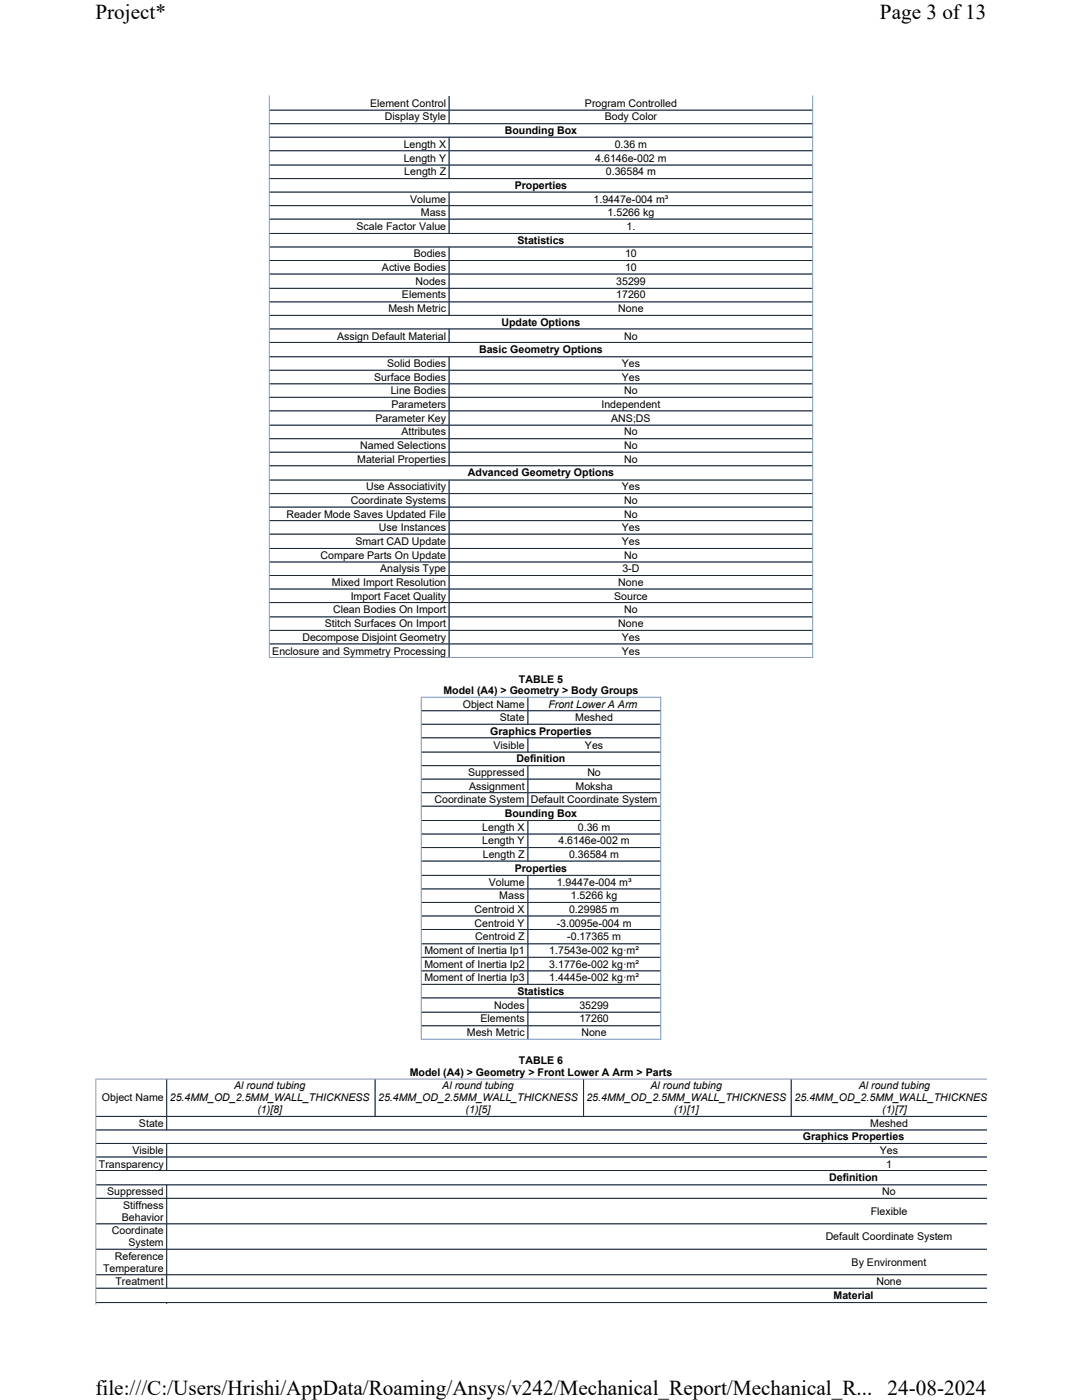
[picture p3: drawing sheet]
<svg xmlns="http://www.w3.org/2000/svg" width="216mm" height="279mm" viewBox="0 0 216 279" stroke-linecap="round" stroke-linejoin="round" font-family="sans-serif">
<defs><g id="words">
<g font-size="4.2">
<text x="19" y="3.8">Project*</text>
<text x="175.6" y="3.8">Page 3 of13</text>
<text x="19" y="278.5">file:///C:/Users/Hrishi/AppData/Roaming/Ansys/v242/Mechanical_Report/Mechanical_R...</text>
<text x="177.1" y="278.5">24-08-2024</text>
</g>
<g font-size="2.1">
<text x="73.9" y="21.3">Element Control</text>
<text x="116.7" y="21.3">Program Controlled</text>
<text x="76.8" y="24">Display Style</text>
<text x="80.6" y="29.5">Length X</text>
<text x="100.7" y="26.8">Bounding Box</text>
<text x="120.7" y="24">Body Color</text>
<text x="122.7" y="29.5">0.36 m</text>
<text x="80.6" y="32.2">Length Y</text>
<text x="80.7" y="35">Length Z</text>
<text x="118.8" y="32.2">4.6146e-002 m</text>
<text x="120.9" y="35">0.36584 m</text>
<text x="81.9" y="40.4">Volume</text>
<text x="102.7" y="37.7">Properties</text>
<text x="118.4" y="40.4">1.9447e-004 m³</text>
<text x="71.2" y="45.9">Scale Factor Value</text>
<text x="84" y="43.2">Mass</text>
<text x="121.3" y="43.2">1.5266 kg</text>
<text x="125" y="45.9">1.</text>
<text x="82.6" y="51.4">Bodies</text>
<text x="103.2" y="48.6">Statistics</text>
<text x="124.7" y="51.4">10</text>
<text x="76.2" y="54.1">Active Bodies</text>
<text x="80.2" y="59.6">Elements</text>
<text x="82.9" y="56.8">Nodes</text>
<text x="123" y="56.8">35299</text>
<text x="123" y="59.6">17260</text>
<text x="124.7" y="54.1">10</text>
<text x="77.5" y="62.3">Mesh Metric</text>
<text x="100.1" y="65">Update Options</text>
<text x="123.4" y="62.3">None</text>
<text x="67.3" y="67.8">Assign Default Material</text>
<text x="95.6" y="70.5">Basic Geometry Options</text>
<text x="124.5" y="67.8">No</text>
<text x="74.7" y="76">Surface Bodies</text>
<text x="77.3" y="73.2">Solid Bodies</text>
<text x="124.1" y="73.2">Yes</text>
<text x="124.1" y="76">Yes</text>
<text x="78" y="78.7">Line Bodies</text>
<text x="78.1" y="81.4">Parameters</text>
<text x="120" y="81.4">Independent</text>
<text x="124.5" y="78.7">No</text>
<text x="71.9" y="89.6">Named Selections</text>
<text x="74.9" y="84.2">Parameter Key</text>
<text x="80.1" y="86.9">Attributes</text>
<text x="122" y="84.2">ANS;DS</text>
<text x="124.5" y="86.9">No</text>
<text x="124.5" y="89.6">No</text>
<text x="71.3" y="92.4">Material Properties</text>
<text x="93.4" y="95.1">Advanced Geometry Options</text>
<text x="124.5" y="92.4">No</text>
<text x="70" y="100.6">Coordinate Systems</text>
<text x="73" y="97.8">Use Associativity</text>
<text x="124.1" y="97.8">Yes</text>
<text x="124.5" y="100.6">No</text>
<text x="57.2" y="103.3">Reader Mode Saves Updated File</text>
<text x="75.6" y="106">Use Instances</text>
<text x="124.1" y="106">Yes</text>
<text x="124.5" y="103.3">No</text>
<text x="64" y="111.5">Compare Parts On Update</text>
<text x="70.9" y="108.8">Smart CAD Update</text>
<text x="124.1" y="108.8">Yes</text>
<text x="124.5" y="111.5">No</text>
<text x="66.2" y="117">Mixed Import Resolution</text>
<text x="70" y="119.7">Import Facet Quality</text>
<text x="75.9" y="114.2">Analysis Type</text>
<text x="122.5" y="119.7">Source</text>
<text x="123.4" y="117">None</text>
<text x="124.2" y="114.2">3-D</text>
<text x="64.8" y="125.2">Stitch Surfaces On Import</text>
<text x="66.4" y="122.4">Clean Bodies On Import</text>
<text x="123.4" y="125.2">None</text>
<text x="124.5" y="122.4">No</text>
<text x="54.3" y="130.6">Enclosure and Symmetry Processing</text>
<text x="60.3" y="127.9">Decompose Disjoint Geometry</text>
<text x="124.1" y="127.9">Yes</text>
<text x="124.1" y="130.6">Yes</text>
<text x="103.5" y="136.2">TABLE 5</text>
<text x="88.5" y="138.6">Model (A4) &gt; Geometry &gt; Body Groups</text>
<text x="92.3" y="141.2">Object Name</text>
<text x="99.8" y="143.9">State</text>
<text x="109.4" y="141.2">Front Lower A Arm</text>
<text x="114.8" y="143.9">Meshed</text>
<text x="97.8" y="146.7">Graphics Properties</text>
<text x="98.5" y="149.4">Visible</text>
<text x="116.7" y="149.4">Yes</text>
<text x="93.4" y="154.9">Suppressed</text>
<text x="103.1" y="152.1">Definition</text>
<text x="117.2" y="154.9">No</text>
<text x="86.7" y="160.3">Coordinate System</text>
<text x="93.6" y="157.6">Assignment</text>
<text x="105.9" y="160.3">Default Coordinate System</text>
<text x="114.8" y="157.6">Moksha</text>
<text x="96.2" y="165.8">Length X</text>
<text x="100.7" y="163.1">Bounding Box</text>
<text x="115.3" y="165.8">0.36 m</text>
<text x="96.2" y="168.5">Length Y</text>
<text x="96.3" y="171.3">Length Z</text>
<text x="102.7" y="174">Properties</text>
<text x="111.4" y="168.5">4.6146e-002 m</text>
<text x="113.5" y="171.3">0.36584 m</text>
<text x="97.5" y="176.7">Volume</text>
<text x="99.6" y="179.5">Mass</text>
<text x="111.1" y="176.7">1.9447e-004 m³</text>
<text x="113.9" y="179.5">1.5266 kg</text>
<text x="94.7" y="182.2">Centroid X</text>
<text x="94.7" y="184.9">Centroid Y</text>
<text x="111.1" y="184.9">-3.0095e-004 m</text>
<text x="113.5" y="182.2">0.29985 m</text>
<text x="84.7" y="190.4">Moment of Inertia Ip1</text>
<text x="94.8" y="187.7">Centroid Z</text>
<text x="109.6" y="190.4">1.7543e-002 kg·m²</text>
<text x="113.2" y="187.7">-0.17365 m</text>
<text x="84.7" y="193.1">Moment of Inertia Ip2</text>
<text x="84.7" y="195.9">Moment of Inertia Ip3</text>
<text x="109.6" y="193.1">3.1776e-002 kg·m²</text>
<text x="109.6" y="195.9">1.4445e-002 kg·m²</text>
<text x="98.6" y="201.3">Nodes</text>
<text x="103.2" y="198.6">Statistics</text>
<text x="115.6" y="201.3">35299</text>
<text x="93.2" y="206.8">Mesh Metric</text>
<text x="95.9" y="204.1">Elements</text>
<text x="115.6" y="204.1">17260</text>
<text x="116" y="206.8">None</text>
<text x="81.8" y="214.7">Model (A4) &gt; Geometry &gt; Front Lower A Arm &gt; Parts</text>
<text x="103.5" y="212.4">TABLE 6</text>
<text x="20.3" y="219.7">Object Name</text>
<text x="33.9" y="219.7">25.4MM_OD_2.5MM_WALL_THICKNESS</text>
<text x="46.7" y="217.4">Al round tubing</text>
<text x="75.4" y="219.7">25.4MM_OD_2.5MM_WALL_THICKNESS</text>
<text x="88.3" y="217.4">Al round tubing</text>
<text x="117" y="219.7">25.4MM_OD_2.5MM_WALL_THICKNESS</text>
<text x="129.8" y="217.4">Al round tubing</text>
<text x="158.6" y="219.7">25.4MM_OD_2.5MM_WALL_THICKNESS</text>
<text x="171.4" y="217.4">Al round tubing</text>
<text x="27.7" y="224.8">State</text>
<text x="51.4" y="222.1">(1)[8]</text>
<text x="92.9" y="222.1">(1)[5]</text>
<text x="134.5" y="222.1">(1)[1]</text>
<text x="160.2" y="227.6">Graphics Properties</text>
<text x="173.6" y="224.8">Meshed</text>
<text x="176" y="222.1">(1)[7]</text>
<text x="19.7" y="233">Transparency</text>
<text x="26.4" y="230.3">Visible</text>
<text x="175.6" y="230.3">Yes</text>
<text x="176.8" y="233">1</text>
<text x="21.4" y="238.5">Suppressed</text>
<text x="165.4" y="235.8">Definition</text>
<text x="176" y="238.5">No</text>
<text x="24.3" y="243.6">Behavior</text>
<text x="24.6" y="241.2">Stiffness</text>
<text x="173.8" y="242.4">Flexible</text>
<text x="22.3" y="246.3">Coordinate</text>
<text x="22.9" y="251.4">Reference</text>
<text x="25.6" y="248.7">System</text>
<text x="164.8" y="247.5">Default Coordinate System</text>
<text x="20.6" y="253.8">Temperature</text>
<text x="23" y="256.5">Treatment</text>
<text x="169.9" y="252.6">By Environment</text>
<text x="174.9" y="256.5">None</text>
<text x="166.3" y="259.3">Material</text>
</g>
</g></defs>
<g fill="none" stroke="#7a99c0" stroke-width=".2">
<path d="M53.7 19.1v112M89.6 19.3v5.5M162.2 19.1v112.2M53.8 22h108.3M53.8 24.7h108.3M53.8 27.4h108.3M53.8 30.1h108.3M53.8 32.9h108.3M53.8 35.6h108.3M53.8 38.3h108.3M89.6 27.3v8.4M89.6 38.3v8.4"/>
<path d="M53.8 41h108.3M53.8 43.7h108.3M53.8 46.6h108.3M53.8 49.3h108.3M53.8 52h108.3M53.8 54.7h108.3M53.8 57.5h108.3M89.6 49.2v13.8M53.8 60.2h108.3M53.8 62.9h108.3M53.8 65.6h108.3M53.8 68.3h108.3"/>
<path d="M53.8 71.2h108.3M53.8 73.9h108.3M53.8 76.6h108.3M53.8 79.3h108.3M89.6 65.6v2.8M89.6 71.1v21.9M53.8 82h108.3M53.8 84.9h108.3M53.8 87.6h108.3M53.8 90.2h108.3M53.8 92.9h108.3M53.8 95.8h108.3"/>
<path d="M53.8 98.5h108.3M89.6 95.7v35.4M53.8 101.2h108.3M53.8 103.9h108.3M53.8 106.6h108.3M53.8 109.5h108.3M53.8 112.2h108.3M53.8 114.9h108.3M53.8 117.6h108.3M53.7 131.2h108.5M53.8 120.3h108.3M53.8 123.1h108.3"/>
<path d="M53.8 125.8h108.3M53.8 128.5h108.3M84.1 139.1v68.4M84.1 139.1h47.8M105.3 139.2v5.4M131.8 139.1v68.4M84.1 141.8h47.7M84.1 144.5h47.7M84.1 147.2h47.7M84.1 150.1h47.7M84.1 152.8h47.7M84.1 155.5h47.7"/>
<path d="M84.1 158.2h47.7M105.3 147.2v3M105.3 152.7v8.3M84.1 160.9h47.7M84.1 163.8h47.7M84.1 166.4h47.7M84.1 169.1h47.7M84.1 171.8h47.7M84.1 174.7h47.7M84.1 177.4h47.7M105.3 163.7v8.2M105.3 174.6v21.9"/>
<path d="M84.1 180.1h47.7M84.1 182.8h47.7M84.1 185.5h47.7M84.1 188.4h47.7M84.1 191.1h47.7M84.1 193.8h47.7M84.1 196.5h47.7M84.1 199.2h47.7M105.3 199.1v8.2M19.1 215.3v45.1M19.2 215.3h177.7M33.3 215.4v10.2"/>
<path d="M74.9 215.4v7.5M84 207.4h47.9M84.1 202h47.7M84.1 204.7h47.7M116.4 215.4v7.5M157.9 215.4v7.5M19.3 222.8h177.6M19.3 225.5h177.6M19.3 230.9h177.6M19.3 233.6h177.6M19.3 239.2h177.6M19.3 228.2h177.6"/>
<path d="M19.3 236.5h177.6M33.3 228.1v5.6M33.3 236.4v20.8M19.3 244.2h177.6M19.3 249.3h177.6M19.3 254.4h177.6M19.3 257.1h177.6M19.3 260h177.6M33.3 259.9v.2"/>
</g>
<g fill="none" stroke="#1e2630" stroke-width=".2">
<path d="M89.6 19.3v5.5M53.8 22h108.3M53.8 24.7h108.3M53.8 27.4h108.3M53.8 30.1h108.3M53.8 32.9h108.3M53.8 35.6h108.3M53.8 38.3h108.3M89.6 27.3v8.4M89.6 38.3v8.4M53.8 41h108.3M53.8 43.7h108.3"/>
<path d="M53.8 46.6h108.3M53.8 49.3h108.3M53.8 52h108.3M53.8 54.7h108.3M53.8 57.5h108.3M89.6 49.2v13.8M53.8 60.2h108.3M53.8 62.9h108.3M53.8 65.6h108.3M53.8 68.3h108.3M53.8 71.2h108.3M53.8 73.9h108.3"/>
<path d="M53.8 76.6h108.3M53.8 79.3h108.3M89.6 65.6v2.8M89.6 71.1v21.9M53.8 82h108.3M53.8 84.9h108.3M53.8 87.6h108.3M53.8 90.2h108.3M53.8 92.9h108.3M53.8 95.8h108.3M53.8 98.5h108.3M89.6 95.7v35.4"/>
<path d="M53.8 101.2h108.3M53.8 103.9h108.3M53.8 106.6h108.3M53.8 109.5h108.3M53.8 112.2h108.3M53.8 114.9h108.3M53.8 117.6h108.3M53.8 120.3h108.3M53.8 123.1h108.3M53.8 125.8h108.3M53.8 128.5h108.3M105.3 139.2v5.4"/>
<path d="M84.1 141.8h47.7M84.1 144.5h47.7M84.1 147.2h47.7M84.1 150.1h47.7M84.1 152.8h47.7M84.1 155.5h47.7M84.1 158.2h47.7M105.3 147.2v3M105.3 152.7v8.3M84.1 160.9h47.7M84.1 163.8h47.7M84.1 166.4h47.7"/>
<path d="M84.1 169.1h47.7M84.1 171.8h47.7M84.1 174.7h47.7M84.1 177.4h47.7M105.3 163.7v8.2M105.3 174.6v21.9M84.1 180.1h47.7M84.1 182.8h47.7M84.1 185.5h47.7M84.1 188.4h47.7M84.1 191.1h47.7M84.1 193.8h47.7"/>
<path d="M84.1 196.5h47.7M84.1 199.2h47.7M105.3 199.1v8.2M33.3 215.4v10.2M74.9 215.4v7.3M84.1 202h47.7M84.1 204.7h47.7M116.4 215.4v7.3M157.9 215.4v7.3M19.3 222.8h177.6M19.3 228.2h177.6M19.3 230.9h177.6"/>
<path d="M19.3 236.5h177.6M19.3 239.2h177.6M19.3 225.5h177.6M19.3 233.6h177.6M33.3 228.1v5.6M33.3 236.4v20.8M19.3 244.2h177.6M19.3 249.3h177.6M19.3 254.4h177.6M19.3 260h177.6M19.3 257.1h177.6M33.3 259.9v.2"/>
</g>
<g fill="#fff">
<path d="M19 0h177.8v4.7h-177.8z" fill-rule="evenodd"/>
<path d="M19 274.7h177.8v4.7h-177.8z" fill-rule="evenodd"/>
</g>
<use href="#words"/>
</svg>
